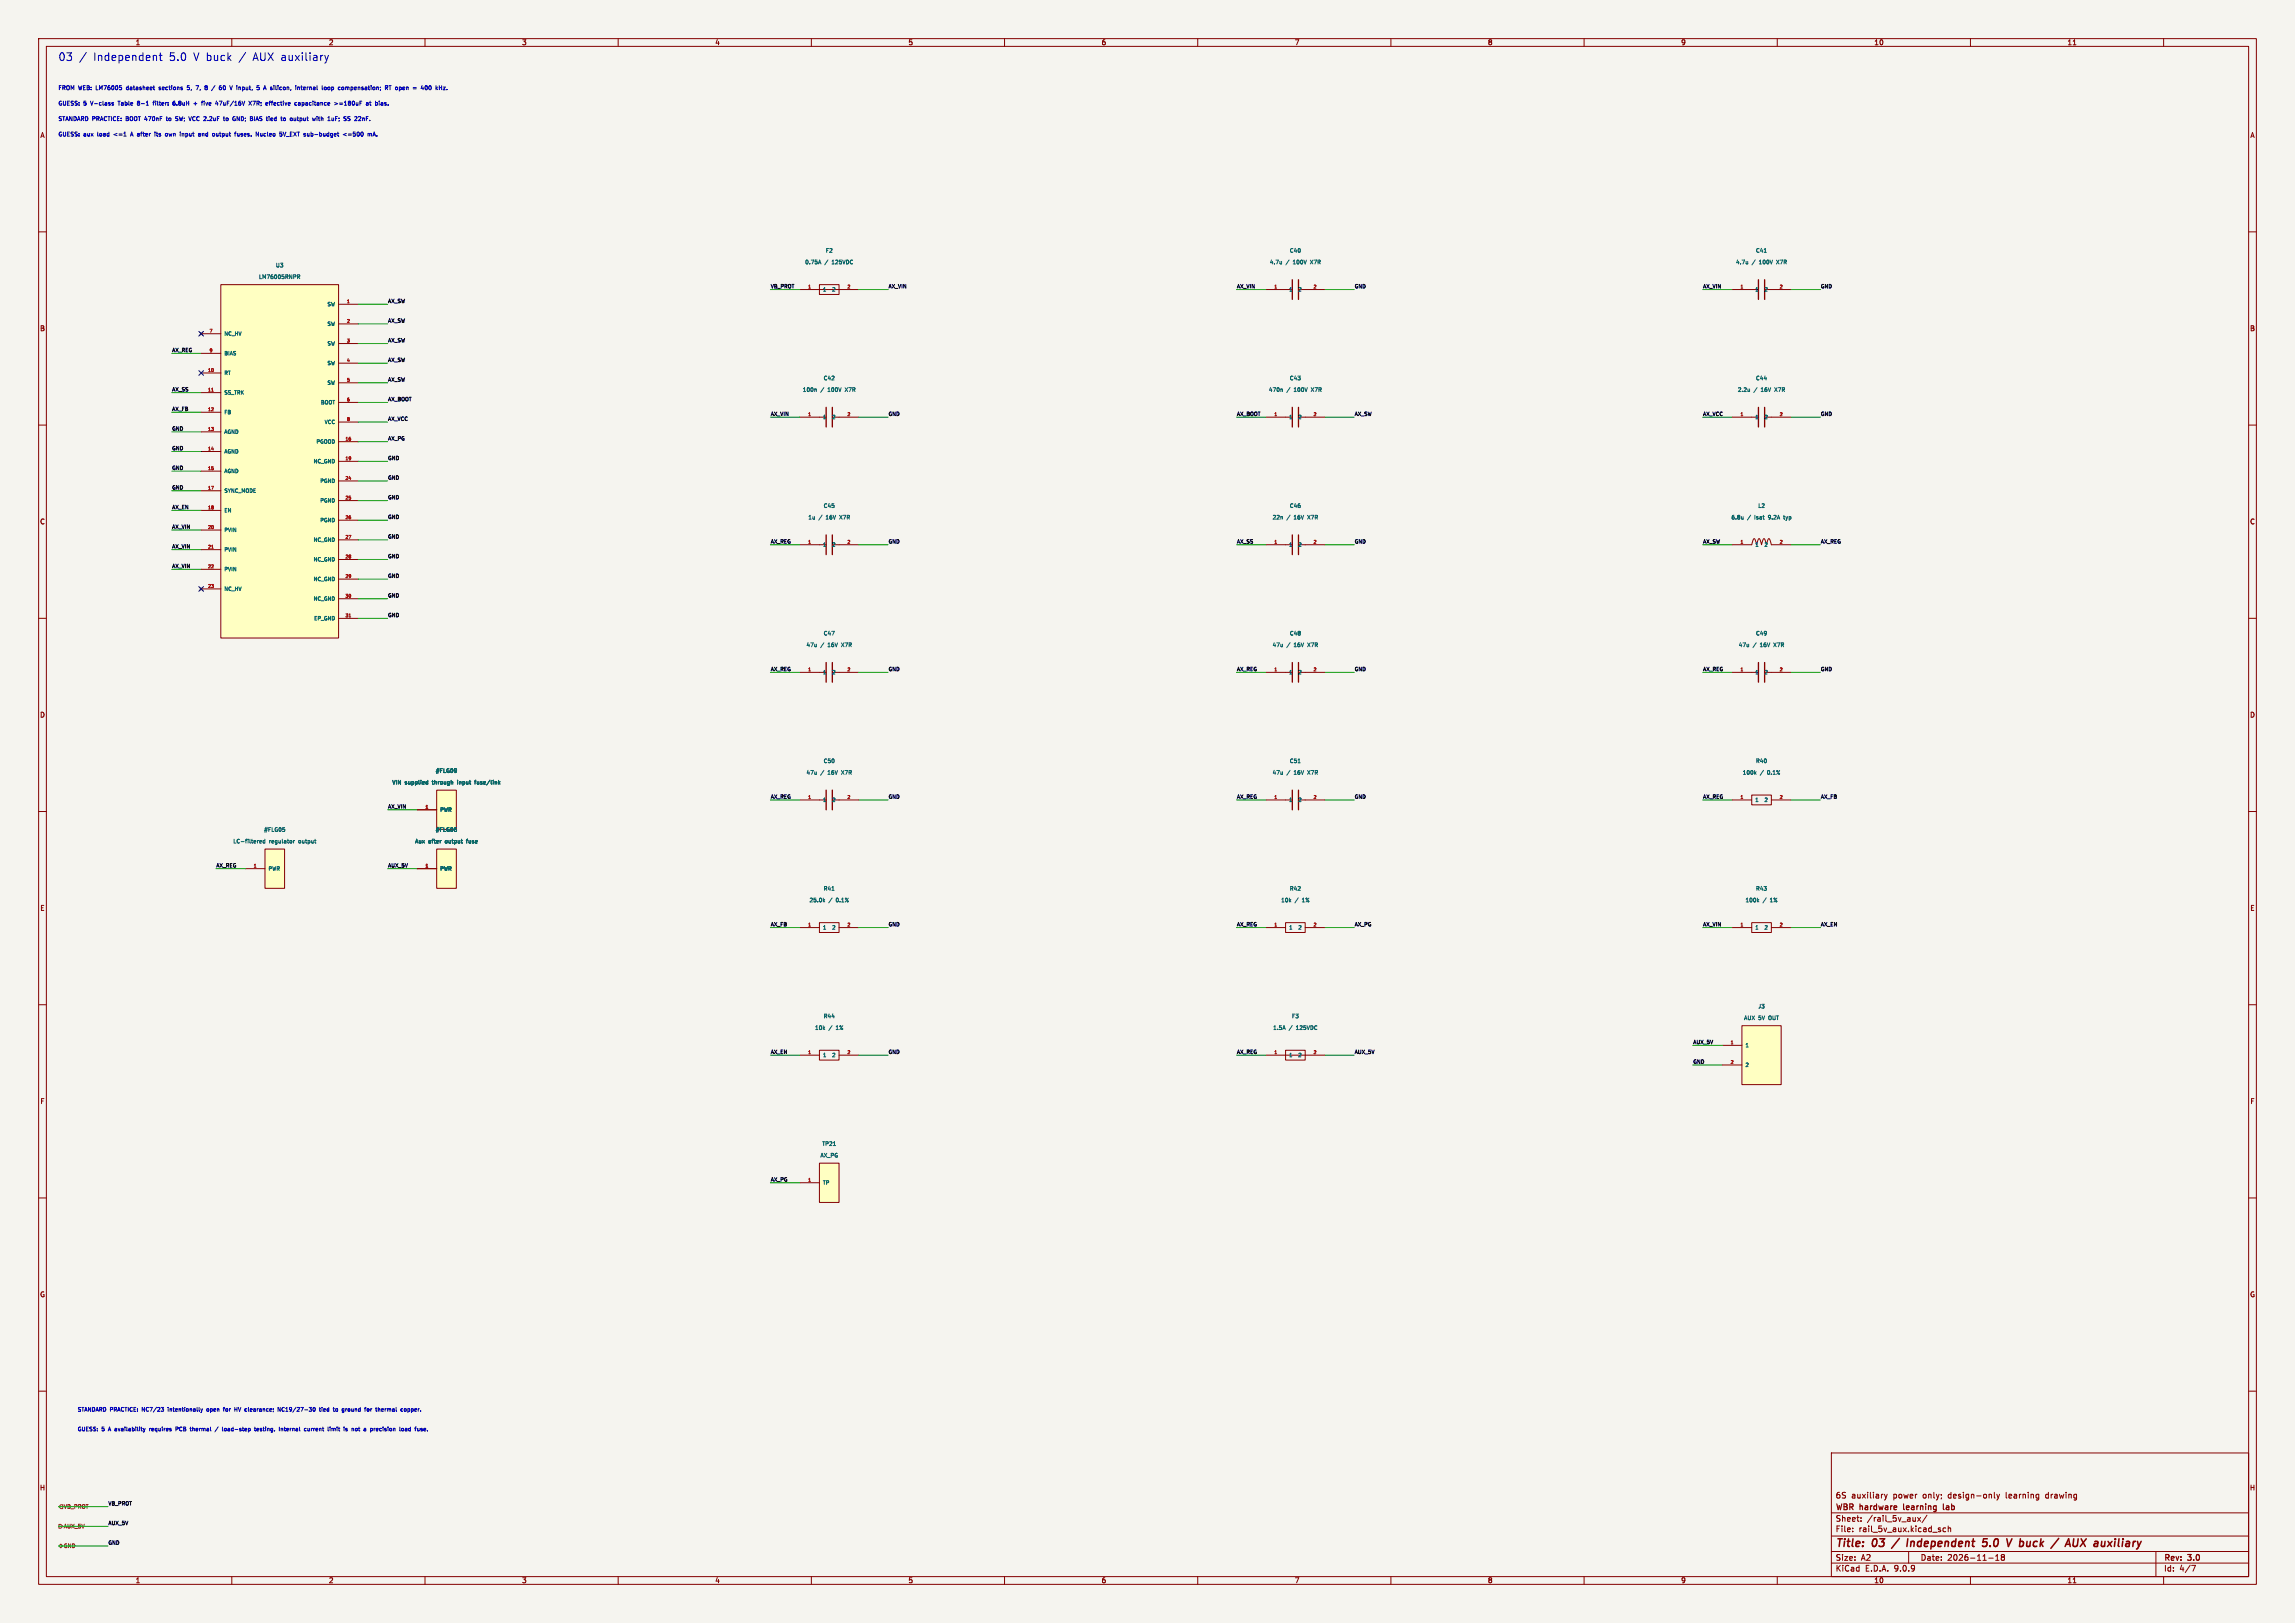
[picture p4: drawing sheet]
<svg xmlns="http://www.w3.org/2000/svg" width="594mm" height="420mm" viewBox="0 0 594 420" stroke-linecap="round" stroke-linejoin="round" font-family="sans-serif">
<defs><g id="words">
<g font-size="2.8" fill="#0000c2">
<text x="15" y="16">03</text>
<text x="24.1" y="16">Independent</text>
<text x="43.7" y="16">5.0</text>
<text x="50.1" y="16">V buck</text>
<text x="61.9" y="16">/</text>
<text x="65.6" y="16">AUX auxiliary</text>
</g>
<g font-size="2.8" fill="#840000">
<text x="475" y="400.9">Title:</text>
<text x="484.7" y="400.9">03</text>
<text x="495.2" y="400.9">Independent</text>
<text x="515.6" y="400.9">5.0</text>
<text x="522.7" y="400.9">V buck</text>
<text x="536" y="400.9">/</text>
<text x="540.5" y="400.9">AUX auxiliary</text>
</g>
<g font-size="2.1" fill="#840000">
<text x="475" y="388">6S</text>
<text x="479.2" y="388">auxiliary</text>
<text x="490" y="388">power</text>
<text x="497.8" y="388">only;</text>
<text x="504.5" y="388">design-only</text>
<text x="519.6" y="388">learning</text>
<text x="530" y="388">drawing</text>
<text x="475" y="394">Sheet:</text>
<text x="475" y="391.2">WBR</text>
<text x="481.5" y="391.2">hardware</text>
<text x="483.2" y="394">/rail_5v_aux/</text>
<text x="493.3" y="391.2">learning</text>
<text x="504.2" y="391.2">lab</text>
<text x="475" y="396.7">File:</text>
<text x="481.1" y="396.7">rail_5v_aux.kicad_sch</text>
<text x="475" y="406.9">KiCad</text>
<text x="475" y="404.1">Size:</text>
<text x="481.7" y="404.1">A2</text>
<text x="482.7" y="406.9">E.D.A.</text>
<text x="490.3" y="406.9">9.0.9</text>
<text x="497" y="404.1">Date:</text>
<text x="504" y="404.1">2026-11-18</text>
<text x="560" y="404.3">Rev:</text>
<text x="560" y="406.9">Id:</text>
<text x="564.1" y="406.9">4/7</text>
<text x="566.4" y="404.3">3.0</text>
</g>
<g font-size="1.8" fill="#840000">
<text x="35" y="11.9">1</text>
<text x="85" y="11.9">2</text>
<text x="135" y="11.9">3</text>
<text x="185" y="11.9">4</text>
<text x="235" y="11.9">5</text>
<text x="285" y="11.9">6</text>
<text x="335" y="11.9">7</text>
<text x="385" y="11.9">8</text>
<text x="435" y="11.9">9</text>
<text x="485" y="11.9">10</text>
<text x="535" y="11.9">11</text>
<text x="10.3" y="35.9">A</text>
<text x="582.3" y="35.9">A</text>
<text x="10.3" y="85.9">B</text>
<text x="582.3" y="85.9">B</text>
<text x="10.3" y="135.9">C</text>
<text x="582.3" y="135.9">C</text>
<text x="10.3" y="185.9">D</text>
<text x="582.3" y="185.9">D</text>
<text x="10.3" y="235.9">E</text>
<text x="582.3" y="235.9">E</text>
<text x="10.3" y="285.9">F</text>
<text x="582.3" y="285.9">F</text>
<text x="10.3" y="335.9">G</text>
<text x="582.3" y="335.9">G</text>
<text x="10.2" y="385.9">H</text>
<text x="582.2" y="385.9">H</text>
<text x="35" y="409.9">1</text>
<text x="85" y="409.9">2</text>
<text x="135" y="409.9">3</text>
<text x="185" y="409.9">4</text>
<text x="235" y="409.9">5</text>
<text x="285" y="409.9">6</text>
<text x="335" y="409.9">7</text>
<text x="385" y="409.9">8</text>
<text x="435" y="409.9">9</text>
<text x="485" y="409.9">10</text>
<text x="535" y="409.9">11</text>
</g>
<g font-size="1.5" fill="#0000c2">
<text x="15" y="23.5">FROM WEB: LM76005</text>
<text x="33.1" y="23.5">datasheet</text>
<text x="41.8" y="23.5">sections</text>
<text x="49.4" y="23.5">5,</text>
<text x="51.9" y="23.5">7,</text>
<text x="54.5" y="23.5">8</text>
<text x="56.5" y="23.5">/</text>
<text x="58.7" y="23.5">60</text>
<text x="61.7" y="23.5">V input,</text>
<text x="69.2" y="23.5">5</text>
<text x="71.2" y="23.5">A silicon,</text>
<text x="79.9" y="23.5">internal</text>
<text x="87" y="23.5">loop</text>
<text x="91.5" y="23.5">compensation;</text>
<text x="103.8" y="23.5">RT open</text>
<text x="111.5" y="23.5">=</text>
<text x="113.9" y="23.5">400</text>
<text x="15" y="27.5">GUESS:</text>
<text x="21.6" y="27.5">5</text>
<text x="23.7" y="27.5">V-class</text>
<text x="31" y="27.5">Table</text>
<text x="36.2" y="27.5">8-1</text>
<text x="40.6" y="27.5">filter:</text>
<text x="45.9" y="27.5">6.8uH</text>
<text x="51.5" y="27.5">+</text>
<text x="53.9" y="27.5">five</text>
<text x="57.7" y="27.5">47uF/16V</text>
<text x="66.6" y="27.5">X7R;</text>
<text x="71.2" y="27.5">effective</text>
<text x="79" y="27.5">capacitance</text>
<text x="89.5" y="27.5">&gt;=180uF</text>
<text x="98" y="27.5">at</text>
<text x="100.6" y="27.5">bias.</text>
<text x="15" y="35.5">GUESS:</text>
<text x="15" y="31.5">STANDARD PRACTICE:</text>
<text x="21.6" y="35.5">aux</text>
<text x="25.4" y="35.5">load</text>
<text x="29.9" y="35.5">&lt;=1</text>
<text x="32.8" y="31.5">BOOT 470nF</text>
<text x="34.5" y="35.5">A after</text>
<text x="41.2" y="35.5">its</text>
<text x="43.8" y="31.5">to</text>
<text x="44.2" y="35.5">own</text>
<text x="46.4" y="31.5">SW; VCC 2.2uF</text>
<text x="48.3" y="35.5">input</text>
<text x="53.3" y="35.5">and</text>
<text x="57.2" y="35.5">output</text>
<text x="59.6" y="31.5">to</text>
<text x="62.2" y="31.5">GND;</text>
<text x="63.2" y="35.5">fuses.</text>
<text x="66.9" y="31.5">BIAS</text>
<text x="68.9" y="35.5">Nucleo</text>
<text x="71.4" y="31.5">tied</text>
<text x="75.3" y="35.5">5V_EXT</text>
<text x="75.4" y="31.5">to</text>
<text x="78" y="31.5">output</text>
<text x="81.8" y="35.5">sub-budget</text>
<text x="84.1" y="31.5">with</text>
<text x="88.3" y="31.5">1uF;</text>
<text x="92.2" y="35.5">&lt;=500</text>
<text x="92.7" y="31.5">SS</text>
<text x="95.7" y="31.5">22nF.</text>
</g>
<g font-size="1.4" fill="#006464">
<text x="213.6" y="65.6">F2</text>
<text x="333.7" y="65.6">C40</text>
<text x="454.3" y="65.6">C41</text>
<text x="71.3" y="69.4">U3</text>
<text x="208.3" y="68.6">0.75A</text>
<text x="213.5" y="68.6">/</text>
<text x="215.5" y="68.6">125VDC</text>
<text x="328.5" y="68.6">4.7u</text>
<text x="332.8" y="68.6">/</text>
<text x="334.9" y="68.6">100V</text>
<text x="339.6" y="68.6">X7R</text>
<text x="449.2" y="68.6">4.7u</text>
<text x="453.5" y="68.6">/</text>
<text x="455.6" y="68.6">100V</text>
<text x="460.3" y="68.6">X7R</text>
<text x="66.9" y="72.4">LM76005RNPR</text>
<text x="207.6" y="101.6">100n</text>
<text x="212.4" y="101.6">/</text>
<text x="213" y="98.6">C42</text>
<text x="214.5" y="101.6">100V</text>
<text x="219.2" y="101.6">X7R</text>
<text x="328.3" y="101.6">470n</text>
<text x="333.1" y="101.6">/</text>
<text x="333.7" y="98.6">C43</text>
<text x="335.1" y="101.6">100V</text>
<text x="339.9" y="101.6">X7R</text>
<text x="449.7" y="101.6">2.2u</text>
<text x="454" y="101.6">/</text>
<text x="454.3" y="98.6">C44</text>
<text x="456" y="101.6">16V</text>
<text x="459.8" y="101.6">X7R</text>
<text x="213" y="131.6">C45</text>
<text x="333.7" y="131.6">C46</text>
<text x="454.9" y="131.6">L2</text>
<text x="209.1" y="134.6">1u</text>
<text x="211.9" y="134.6">/</text>
<text x="214" y="134.6">16V</text>
<text x="217.8" y="134.6">X7R</text>
<text x="329.2" y="134.6">22n</text>
<text x="333.1" y="134.6">/</text>
<text x="335.1" y="134.6">16V</text>
<text x="338.9" y="134.6">X7R</text>
<text x="448" y="134.6">6.8u</text>
<text x="452.3" y="134.6">/</text>
<text x="454.4" y="134.6">Isat</text>
<text x="458.1" y="134.6">9.2A</text>
<text x="462.4" y="134.6">typ</text>
<text x="208.6" y="167.6">47u</text>
<text x="212.4" y="167.6">/</text>
<text x="213" y="164.6">C47</text>
<text x="214.5" y="167.6">16V</text>
<text x="218.3" y="167.6">X7R</text>
<text x="329.2" y="167.6">47u</text>
<text x="333.1" y="167.6">/</text>
<text x="333.7" y="164.6">C48</text>
<text x="335.1" y="167.6">16V</text>
<text x="338.9" y="167.6">X7R</text>
<text x="449.9" y="167.6">47u</text>
<text x="453.7" y="167.6">/</text>
<text x="454.3" y="164.6">C49</text>
<text x="455.8" y="167.6">16V</text>
<text x="459.6" y="167.6">X7R</text>
<text x="213" y="197.7">C50</text>
<text x="333.7" y="197.7">C51</text>
<text x="454.3" y="197.7">R40</text>
<text x="101.4" y="203.2">VIN</text>
<text x="104.8" y="203.2">supplied</text>
<text x="112.1" y="203.2">through</text>
<text x="112.7" y="200.2">#FLG09</text>
<text x="118.8" y="203.2">input</text>
<text x="123.6" y="203.2">fuse/link</text>
<text x="208.6" y="200.7">47u</text>
<text x="212.4" y="200.7">/</text>
<text x="214.5" y="200.7">16V</text>
<text x="218.3" y="200.7">X7R</text>
<text x="329.2" y="200.7">47u</text>
<text x="333.1" y="200.7">/</text>
<text x="335.1" y="200.7">16V</text>
<text x="338.9" y="200.7">X7R</text>
<text x="450.9" y="200.7">100k</text>
<text x="455.6" y="200.7">/</text>
<text x="457.7" y="200.7">0.1%</text>
<text x="68.2" y="215.4">#FLG05</text>
<text x="112.7" y="215.4">#FLG06</text>
<text x="60.2" y="218.4">LC-filtered</text>
<text x="69.7" y="218.4">regulator</text>
<text x="77.5" y="218.4">output</text>
<text x="107.3" y="218.4">Aux</text>
<text x="110.9" y="218.4">after</text>
<text x="115.4" y="218.4">output</text>
<text x="121.2" y="218.4">fuse</text>
<text x="209.4" y="233.7">25.0k</text>
<text x="213" y="230.7">R41</text>
<text x="214.5" y="233.7">/</text>
<text x="216.6" y="233.7">0.1%</text>
<text x="331.5" y="233.7">10k</text>
<text x="333.7" y="230.7">R42</text>
<text x="335.2" y="233.7">/</text>
<text x="337.3" y="233.7">1%</text>
<text x="451.6" y="233.7">100k</text>
<text x="454.3" y="230.7">R43</text>
<text x="456.3" y="233.7">/</text>
<text x="458.4" y="233.7">1%</text>
<text x="213" y="263.7">R44</text>
<text x="334.2" y="263.7">F3</text>
<text x="454.9" y="261.2">J3</text>
<text x="210.8" y="266.7">10k</text>
<text x="214.5" y="266.7">/</text>
<text x="216.6" y="266.7">1%</text>
<text x="329.4" y="266.7">1.5A</text>
<text x="333.6" y="266.7">/</text>
<text x="335.7" y="266.7">125VDC</text>
<text x="451.3" y="264.2">AUX</text>
<text x="455.2" y="264.2">5V</text>
<text x="458" y="264.2">OUT</text>
<text x="212.2" y="299.7">AX_PG</text>
<text x="212.7" y="296.7">TP21</text>
</g>
<g font-size="1.4" fill="#0000c2">
<text x="20" y="365.5">STANDARD PRACTICE:</text>
<text x="37" y="365.5">NC7/23</text>
<text x="44" y="365.5">intentionally</text>
<text x="54.3" y="365.5">open</text>
<text x="58.9" y="365.5">for</text>
<text x="62" y="365.5">HV</text>
<text x="64.9" y="365.5">clearance;</text>
<text x="73.7" y="365.5">NC19/27-30</text>
<text x="84.7" y="365.5">tied</text>
<text x="88.6" y="365.5">to</text>
<text x="91.1" y="365.5">ground</text>
<text x="97.2" y="365.5">for</text>
<text x="100.3" y="365.5">thermal</text>
<text x="107.1" y="365.5">copper.</text>
<text x="20" y="370.6">GUESS:</text>
<text x="26.4" y="370.6">5</text>
<text x="28.3" y="370.6">A availability</text>
<text x="39.4" y="370.6">requires</text>
<text x="46.5" y="370.6">PCB</text>
<text x="50.5" y="370.6">thermal</text>
<text x="57.2" y="370.6">/</text>
<text x="59.3" y="370.6">load-step</text>
<text x="67.9" y="370.6">testing.</text>
<text x="74.5" y="370.6">Internal</text>
<text x="81.3" y="370.6">current</text>
<text x="87.7" y="370.6">limit</text>
<text x="92.1" y="370.6">is</text>
<text x="94.4" y="370.6">not</text>
<text x="97.8" y="370.6">a</text>
<text x="99.7" y="370.6">precision</text>
<text x="107.5" y="370.6">load</text>
</g>
<g font-size="1.4" fill="#725600">
<text x="16.4" y="395.7">AUX_5V</text>
<text x="16.4" y="390.6">VB_PROT</text>
<text x="16.4" y="400.8">GND</text>
</g>
<g font-size="1.3" fill="#0f0f0f">
<text x="199.4" y="74.7">VB_PROT</text>
<text x="229.9" y="74.7">AX_VIN</text>
<text x="320" y="74.7">AX_VIN</text>
<text x="350.5" y="74.7">GND</text>
<text x="440.7" y="74.7">AX_VIN</text>
<text x="471.2" y="74.7">GND</text>
<text x="100.3" y="78.5">AX_SW</text>
<text x="100.3" y="83.6">AX_SW</text>
<text x="100.3" y="88.6">AX_SW</text>
<text x="44.4" y="91.2">AX_REG</text>
<text x="100.3" y="93.7">AX_SW</text>
<text x="44.4" y="101.3">AX_SS</text>
<text x="100.3" y="98.8">AX_SW</text>
<text x="44.4" y="106.4">AX_FB</text>
<text x="100.3" y="103.9">AX_BOOT</text>
<text x="199.4" y="107.7">AX_VIN</text>
<text x="229.9" y="107.7">GND</text>
<text x="320" y="107.7">AX_BOOT</text>
<text x="350.5" y="107.7">AX_SW</text>
<text x="440.7" y="107.7">AX_VCC</text>
<text x="471.2" y="107.7">GND</text>
<text x="44.4" y="111.5">GND</text>
<text x="100.3" y="109">AX_VCC</text>
<text x="44.4" y="116.6">GND</text>
<text x="100.3" y="114">AX_PG</text>
<text x="100.3" y="119.1">GND</text>
<text x="44.4" y="121.7">GND</text>
<text x="100.3" y="124.2">GND</text>
<text x="44.4" y="126.7">GND</text>
<text x="44.4" y="131.8">AX_EN</text>
<text x="100.3" y="129.3">GND</text>
<text x="44.4" y="136.9">AX_VIN</text>
<text x="100.3" y="134.4">GND</text>
<text x="44.4" y="142">AX_VIN</text>
<text x="100.3" y="139.4">GND</text>
<text x="199.4" y="140.7">AX_REG</text>
<text x="229.9" y="140.7">GND</text>
<text x="320" y="140.7">AX_SS</text>
<text x="350.5" y="140.7">GND</text>
<text x="440.7" y="140.7">AX_SW</text>
<text x="471.2" y="140.7">AX_REG</text>
<text x="44.4" y="147.1">AX_VIN</text>
<text x="100.3" y="144.5">GND</text>
<text x="100.3" y="149.6">GND</text>
<text x="100.3" y="154.7">GND</text>
<text x="100.3" y="159.8">GND</text>
<text x="199.4" y="173.7">AX_REG</text>
<text x="229.9" y="173.7">GND</text>
<text x="320" y="173.7">AX_REG</text>
<text x="350.5" y="173.7">GND</text>
<text x="440.7" y="173.7">AX_REG</text>
<text x="471.2" y="173.7">GND</text>
<text x="100.3" y="209.3">AX_VIN</text>
<text x="199.4" y="206.7">AX_REG</text>
<text x="229.9" y="206.7">GND</text>
<text x="320" y="206.7">AX_REG</text>
<text x="350.5" y="206.7">GND</text>
<text x="440.7" y="206.7">AX_REG</text>
<text x="471.2" y="206.7">AX_FB</text>
<text x="55.9" y="224.5">AX_REG</text>
<text x="100.3" y="224.5">AUX_5V</text>
<text x="199.4" y="239.8">AX_FB</text>
<text x="229.9" y="239.8">GND</text>
<text x="320" y="239.8">AX_REG</text>
<text x="350.5" y="239.8">AX_PG</text>
<text x="440.7" y="239.8">AX_VIN</text>
<text x="471.2" y="239.8">AX_EN</text>
<text x="199.4" y="272.8">AX_EN</text>
<text x="229.9" y="272.8">GND</text>
<text x="320" y="272.8">AX_REG</text>
<text x="350.5" y="272.8">AUX_5V</text>
<text x="438.1" y="275.3">GND</text>
<text x="438.1" y="270.2">AUX_5V</text>
<text x="199.4" y="305.8">AX_PG</text>
<text x="27.9" y="389.6">VB_PROT</text>
<text x="27.9" y="394.7">AUX_5V</text>
<text x="27.9" y="399.8">GND</text>
</g>
<g font-size="1.3" fill="#006464">
<text x="212.9" y="75.6">1</text>
<text x="215.2" y="75.6">2</text>
<text x="333.5" y="75.6">1</text>
<text x="335.8" y="75.6">2</text>
<text x="454.2" y="75.6">1</text>
<text x="456.5" y="75.6">2</text>
<text x="84.6" y="79.4">SW</text>
<text x="57.9" y="87.1">NC_HV</text>
<text x="84.6" y="84.5">SW</text>
<text x="84.6" y="89.6">SW</text>
<text x="57.9" y="92.1">BIAS</text>
<text x="84.6" y="94.7">SW</text>
<text x="57.9" y="97.2">RT</text>
<text x="84.6" y="99.8">SW</text>
<text x="57.9" y="102.3">SS_TRK</text>
<text x="57.9" y="107.4">FB</text>
<text x="82.9" y="104.8">BOOT</text>
<text x="57.9" y="112.5">AGND</text>
<text x="83.8" y="109.9">VCC</text>
<text x="212.9" y="108.7">1</text>
<text x="215.2" y="108.7">2</text>
<text x="333.5" y="108.7">1</text>
<text x="335.8" y="108.7">2</text>
<text x="454.2" y="108.7">1</text>
<text x="456.5" y="108.7">2</text>
<text x="57.9" y="117.5">AGND</text>
<text x="81.7" y="115">PGOOD</text>
<text x="57.9" y="122.6">AGND</text>
<text x="81" y="120.1">NC_GND</text>
<text x="82.7" y="125.2">PGND</text>
<text x="57.9" y="127.7">SYNC_MODE</text>
<text x="82.7" y="130.2">PGND</text>
<text x="57.9" y="132.8">EN</text>
<text x="57.9" y="137.9">PVIN</text>
<text x="82.7" y="135.3">PGND</text>
<text x="57.9" y="142.9">PVIN</text>
<text x="81" y="140.4">NC_GND</text>
<text x="212.9" y="141.7">1</text>
<text x="215.2" y="141.7">2</text>
<text x="333.5" y="141.7">1</text>
<text x="335.8" y="141.7">2</text>
<text x="454.2" y="141.7">1</text>
<text x="456.5" y="141.7">2</text>
<text x="57.9" y="148">PVIN</text>
<text x="81" y="145.5">NC_GND</text>
<text x="57.9" y="153.1">NC_HV</text>
<text x="81" y="150.6">NC_GND</text>
<text x="81" y="155.6">NC_GND</text>
<text x="81.1" y="160.7">EP_GND</text>
<text x="212.9" y="174.7">1</text>
<text x="215.2" y="174.7">2</text>
<text x="333.5" y="174.7">1</text>
<text x="335.8" y="174.7">2</text>
<text x="454.2" y="174.7">1</text>
<text x="456.5" y="174.7">2</text>
<text x="212.9" y="207.7">1</text>
<text x="215.2" y="207.7">2</text>
<text x="333.5" y="207.7">1</text>
<text x="335.8" y="207.7">2</text>
<text x="454.2" y="207.7">1</text>
<text x="456.5" y="207.7">2</text>
<text x="113.8" y="210.3">PWR</text>
<text x="69.4" y="225.5">PWR</text>
<text x="113.8" y="225.5">PWR</text>
<text x="212.9" y="240.7">1</text>
<text x="215.2" y="240.7">2</text>
<text x="333.5" y="240.7">1</text>
<text x="335.8" y="240.7">2</text>
<text x="454.2" y="240.7">1</text>
<text x="456.5" y="240.7">2</text>
<text x="212.9" y="273.8">1</text>
<text x="215.2" y="273.8">2</text>
<text x="333.5" y="273.8">1</text>
<text x="335.8" y="273.8">2</text>
<text x="451.6" y="271.2">1</text>
<text x="451.6" y="276.3">2</text>
<text x="212.9" y="306.8">TP</text>
</g>
<g font-size="1.1" fill="#a90000">
<text x="209" y="74.7">1</text>
<text x="219.2" y="74.7">2</text>
<text x="329.7" y="74.7">1</text>
<text x="339.8" y="74.7">2</text>
<text x="450.3" y="74.7">1</text>
<text x="460.5" y="74.7">2</text>
<text x="89.6" y="78.5">1</text>
<text x="89.6" y="83.6">2</text>
<text x="54.1" y="86.1">7</text>
<text x="89.6" y="88.6">3</text>
<text x="54.1" y="91.2">9</text>
<text x="89.6" y="93.7">4</text>
<text x="53.7" y="96.3">10</text>
<text x="53.7" y="101.3">11</text>
<text x="89.6" y="98.8">5</text>
<text x="53.7" y="106.4">12</text>
<text x="89.6" y="103.9">6</text>
<text x="209" y="107.7">1</text>
<text x="219.2" y="107.7">2</text>
<text x="329.7" y="107.7">1</text>
<text x="339.8" y="107.7">2</text>
<text x="450.3" y="107.7">1</text>
<text x="460.5" y="107.7">2</text>
<text x="53.7" y="111.5">13</text>
<text x="89.6" y="109">8</text>
<text x="53.7" y="116.6">14</text>
<text x="89.3" y="114">16</text>
<text x="89.3" y="119.1">19</text>
<text x="53.7" y="121.7">15</text>
<text x="89.3" y="124.2">24</text>
<text x="53.7" y="126.7">17</text>
<text x="53.7" y="131.8">18</text>
<text x="89.3" y="129.3">25</text>
<text x="53.7" y="136.9">20</text>
<text x="89.3" y="134.4">26</text>
<text x="53.7" y="142">21</text>
<text x="89.3" y="139.4">27</text>
<text x="209" y="140.7">1</text>
<text x="219.2" y="140.7">2</text>
<text x="329.7" y="140.7">1</text>
<text x="339.8" y="140.7">2</text>
<text x="450.3" y="140.7">1</text>
<text x="460.5" y="140.7">2</text>
<text x="53.7" y="147.1">22</text>
<text x="89.3" y="144.5">28</text>
<text x="89.3" y="149.6">29</text>
<text x="53.7" y="152.1">23</text>
<text x="89.3" y="154.7">30</text>
<text x="89.3" y="159.8">31</text>
<text x="209" y="173.7">1</text>
<text x="219.2" y="173.7">2</text>
<text x="329.7" y="173.7">1</text>
<text x="339.8" y="173.7">2</text>
<text x="450.3" y="173.7">1</text>
<text x="460.5" y="173.7">2</text>
<text x="110" y="209.3">1</text>
<text x="209" y="206.8">1</text>
<text x="219.2" y="206.8">2</text>
<text x="329.7" y="206.8">1</text>
<text x="339.8" y="206.8">2</text>
<text x="450.3" y="206.8">1</text>
<text x="460.5" y="206.8">2</text>
<text x="65.5" y="224.5">1</text>
<text x="110" y="224.5">1</text>
<text x="209" y="239.8">1</text>
<text x="219.2" y="239.8">2</text>
<text x="329.7" y="239.8">1</text>
<text x="339.8" y="239.8">2</text>
<text x="450.3" y="239.8">1</text>
<text x="460.5" y="239.8">2</text>
<text x="209" y="272.8">1</text>
<text x="219.2" y="272.8">2</text>
<text x="329.7" y="272.8">1</text>
<text x="339.8" y="272.8">2</text>
<text x="447.8" y="270.3">1</text>
<text x="447.8" y="275.3">2</text>
<text x="209" y="305.8">1</text>
</g>
</g></defs>
<path d="M0 0h594v420h-594z" fill="#f5f4ef" stroke="#f5f4ef" stroke-width=".26"/>
<g fill="none" stroke="#840000" stroke-width=".26">
<path d="M10 10h574v400h-574zM12 12h570v396h-570zM60 10v2M110 10v2M160 10v2M210 10v2M260 10v2M310 10v2M360 10v2M410 10v2M460 10v2M510 10v2"/>
<path d="M536.6 11.6h.7M560 10v2M10 60h2M582 60h2M10 110h2M207 108h6.8M215.4 108h6.8M582 110h2M207 141h6.8M215.4 141h6.8M448.3 141h5.1l.2-1a.42 .42 0 0 1 .1-.4 .42 .42 0 0 1 .5-.2l.5 1.6 .2-1a.42 .42 0 0 1 .1-.4 .42 .42 0 0 1 .4-.2l.5 1.6 .3-1a.42 .42 0 0 1 0-.4 .42 .42 0 0 1 .5-.2l.5 1.6 .3-1a.42 .42 0 0 1 0-.4 .42 .42 0 0 1 .5-.2l.5 1.6h5M10 160h2"/>
<path d="M582 160h2M10 210h2M582 210h2M10 260h2M582 260h2M10 310h2M582 310h2M10 360h2M474 376h108v32h-108zM582 360h2M474 397.5h108M474 391.5h108"/>
<path d="M479.5 396.2v.2M479.5 395.4v.2M481.7 393.5v.2M481.7 392.7v.2M487.7 386.7l.4 1M488.1 387.7l-.4 .5M488.5 386.7l-.4 1M496.3 392.7l.8 1M497.1 392.7l-.8 1M498.7 392.1l-1.2 1.9M502.1 395.9l.2 .2-.2 .3M502.1 395.4h.1"/>
<path d="M503.6 395.4h-.4l-.3 .3 .1 .6h.6M504.2 395.5l.6-.1 .1 1M504.2 394.9v1.5M516.2 386.2v1.3l.2 .2M516.8 386.7l.4 1M517.2 387.7l-.4 .5M517.5 386.7l-.3 1M527.5 386.7h.2M527.7 386.7l-.1 1.3M527.7 387.6l-.2 .1M60 408v2M110 408v2"/>
<path d="M160 408v2M210 408v2M260 408v2M310 408v2M360 408v2M410 408v2M460 408v2M474 404.5h108M474 401.5h108M494 401.5v3M510 408v2M514.7 403.2h1.2"/>
<path d="M516.5 403.8h.9M516.5 402.7l.5-.4v1.5M518.2 402.9l-.2 .3 .2 .6 .6-.3-.3-.6M518.2 402.9l-.2-.3 .2-.3 .6 .3-.3 .3M518.2 402.9h.3M536.6 409.6h.7M558 401.5v6.5M560 408v2M567.2 405.1h1l-.6 1.5"/>
</g>
<path d="M491.6 398.1l-2 2.6M493.8 398.2l-.3 2M514.4 398.2h-1l-.2 .9 .3-.1 .7 .1 .1 .2-.2 .7-.3 .2-.7-.2M520.7 398.2l-.9 2M534.8 399.6h.9M535.4 398.2l-.9 2M538.6 398.2l1.1 2M540 398.2l-1.6 2" fill="none" stroke="#840000" stroke-width=".4"/>
<path d="M492.7 389.2l.1 1.4M503 389.2v1.3l.2 .2" fill="none" stroke="#840000" stroke-width=".3"/>
<path d="M213.8 105.4v5.1M215.4 105.4v5.1M213.8 138.4v5.1M215.4 138.4v5.1" fill="none" stroke="#840000" stroke-width=".35"/>
<path d="M211 100.7l.3 .1v.5M218.7 100.3l.7 1M219.4 100.3l-.7 1M217.3 133.3l.7 1M218 133.3l-.7 1M451.2 133.7v.6M451.2 134.2l-.2 .1M457.7 133.4v.5M461.6 133.7h.4M461.7 133.3v.9l.3 .1" fill="none" stroke="#006464" stroke-width=".26"/>
<path d="M113 204.5h5.1v10.1h-5.1z" fill="#ffffc2"/>
<path d="M327.7 74.9h6.8M336.1 74.9h6.8M448.3 108h6.8M456.7 108h6.8M327.7 141h6.8M336.1 141h6.8M107.9 209.6h5.1M113 204.5h5.1v10.1h-5.1z" fill="none" stroke="#840000" stroke-width=".26"/>
<g fill="none" stroke="#006464" stroke-width=".26">
<path d="M331.7 67.6v.7M331.7 68.2l-.1 .1M339.1 67.3l.7 1M339.8 67.3l-.7 1M452.8 100.7v.6M452.8 101.2l-.1 .1M459.3 100.3l.7 1M460 100.3l-.7 1M338.4 133.3l.7 1M339.1 133.3l-.7 1M118.1 199l-.1 .8M118.2 199.4l-.1 .1"/>
<path d="M110.3 202.9h.4M110.3 202.3h.4M110.7 201.9v1M118.4 201.9v.1M118.4 202.3v.6M122.8 202.3h.4M123.2 201.9l-.2 .2v.8M129.1 202.5l.3 .4M129.4 202.3l-.4 .3"/>
</g>
<path d="M334.5 72.4v5.1M336.1 72.4v5.1M455.1 105.4v5.1M456.7 105.4v5.1M334.5 138.4v5.1M336.1 138.4v5.1" fill="none" stroke="#840000" stroke-width=".35"/>
<path d="M68.6 219.7h5.1v10.2h-5.1z" fill="#ffffc2"/>
<path d="M327.7 108h6.8M336.1 108h6.8M68.6 219.7h5.1v10.2h-5.1zM63.5 224.8h5.1" fill="none" stroke="#840000" stroke-width=".26"/>
<path d="M331.7 100.7l.2 .1v.5M339.4 100.3l.6 1M340 100.3l-.6 1M67.2 217.8l.5-.1-.1-.2-.4 .1 .1 .5h.3M68.5 217.5l-.4 .2 .1 .4h.3M68.5 217.2v1M73.2 214.2h.5M73.6 214.6v.5M76 217.5v.7M76.3 217.5l-.3 .2" fill="none" stroke="#006464" stroke-width=".26"/>
<path d="M334.5 105.4v5.1M336.1 105.4v5.1" fill="none" stroke="#840000" stroke-width=".35"/>
<path d="M113 219.7h5.1v10.2h-5.1z" fill="#ffffc2"/>
<path d="M448.3 74.9h6.8M456.7 74.9h6.8M113 219.7h5.1v10.2h-5.1zM107.9 224.8h5.1" fill="none" stroke="#840000" stroke-width=".26"/>
<path d="M452.4 67.6v.7M452.4 68.2l-.2 .1M456.6 65.3h.6M459.8 67.3l.7 1M460.5 67.3l-.7 1M114.1 217.5h.1M118.1 214.6v.5M120.7 217.5h.3" fill="none" stroke="#006464" stroke-width=".26"/>
<path d="M455.1 72.4v5.1M456.7 72.4v5.1" fill="none" stroke="#840000" stroke-width=".35"/>
<path d="M57.1 73.7h30.5v91.4h-30.5z" fill="#ffffc2"/>
<g fill="none" stroke="#840000" stroke-width=".26">
<path d="M57.1 73.7h30.5v91.4h-30.5zM87.6 78.7h5.1M207 74.9h15.2M212.1 73.7h5.1v2.5h-5.1zM51.7 86l.8 .7M52.1 86.4h5M52.1 91.4h5M52.1 96.5h5M52.5 86l-.8 .7M87.6 83.8h5.1M87.6 88.9h5.1M87.6 94h5.1"/>
<path d="M87.6 99.1h5.1M52.1 101.6h5M52.1 106.7h5M52.1 111.8h5M52.1 116.8h5M87.6 104.1h5.1M87.6 109.2h5.1M87.6 114.3h5.1M87.6 119.4h5.1M52.1 121.9h5M52.1 127h5M52.1 132.1h5"/>
<path d="M52.1 137.2h5M87.6 124.5h5.1M87.6 129.5h5.1M87.6 134.6h5.1M87.6 139.7h5.1M51.7 152l.8 .8M52.1 142.2h5M52.1 147.3h5M52.1 152.4h5M52.5 152l-.8 .8M87.6 144.8h5.1M87.6 149.9h5.1"/>
<path d="M87.6 154.9h5.1M87.6 160h5.1M207 174h6.8M215.4 174h6.8M327.7 174h6.8M336.1 174h6.8"/>
</g>
<path d="M54.8 101.2h.4M54.8 141.9h.4M90.3 159.7h.5" fill="none" stroke="#a90000" stroke-width=".26"/>
<path d="M77 71.1l.6 .2-.1 .3h-.5M77.2 71.6l.4 .5M211.9 68h.5M212.2 67.3l.3 1M217.8 166.4l.6 1M218.4 166.4l-.6 1M338.4 166.4l.7 1M339.1 166.4l-.7 1" fill="none" stroke="#006464" stroke-width=".26"/>
<path d="M213.8 171.5v5M215.4 171.5v5M334.5 171.5v5M336.1 171.5v5" fill="none" stroke="#840000" stroke-width=".35"/>
<path d="M450.8 265.4h10.2v15.3h-10.2z" fill="#ffffc2"/>
<g fill="none" stroke="#840000" stroke-width=".26">
<path d="M207 207h6.8M215.4 207h6.8M327.7 207h6.8M336.1 207h6.8M212.1 238.8h5.1v2.5h-5.1zM332.7 238.8h5.1v2.5h-5.1zM207 240h5.1M217.2 240h5M327.7 240h5M337.8 240h5.1M207 273.1h5.1M212.1 271.8h5.1v2.5h-5.1z"/>
<path d="M217.2 273.1h5M445.8 270.5h5M445.8 275.6h5M450.8 265.4h10.2v15.3h-10.2z"/>
</g>
<path d="M213.8 204.5v5.1M215.4 204.5v5.1M334.5 204.5v5.1M336.1 204.5v5.1" fill="none" stroke="#840000" stroke-width=".35"/>
<path d="M217.8 199.4l.6 1M218.4 199.4l-.6 1M336 197.4h.5M338.4 199.4l.7 1M339.1 199.4l-.7 1M213.2 233l.3 .4M213.5 232.7l-.4 .4M215.3 230.4h.6" fill="none" stroke="#006464" stroke-width=".26"/>
<path d="M212.1 301h5.1v10.2h-5.1z" fill="#ffffc2"/>
<g fill="none" stroke="#840000" stroke-width=".26">
<path d="M448.3 174h6.8M456.7 174h6.8M107.9 209.6h5.1M448.3 207h5.1M453.4 205.7h5.1v2.6h-5.1zM458.5 207h5M107.9 224.8h5.1M453.4 238.8h5.1v2.5h-5.1zM448.3 240h5.1M458.5 240h5M327.7 273.1h15.2M332.7 271.8h5.1v2.5h-5.1z"/>
<path d="M207 306.1h5.1M212.1 301h5.1v10.2h-5.1z"/>
</g>
<g fill="none" stroke="#006464" stroke-width=".26">
<path d="M459.1 166.4l.6 1M459.7 166.4l-.6 1M118.1 199l-.1 .8M118.2 199.4l-.1 .1M454.5 199.7l-.4 .4M110.3 202.9h.4M110.3 202.3h.4M110.7 201.9v1M114.1 217.5h.1M118.1 214.6v.5M118.4 201.9v.1M118.4 202.3v.6"/>
<path d="M120.7 217.5h.3M122.8 202.3h.4M123.2 201.9l-.2 .2v.8M129.1 202.5l.3 .4M129.4 202.3l-.4 .3M454.2 200l.3 .4M455 233l.2 .4M455.2 232.7l-.3 .4M215.7 296.4h.6"/>
</g>
<path d="M455.1 171.5v5M456.7 171.5v5" fill="none" stroke="#840000" stroke-width=".35"/>
<path d="M15.2 394.5h.5l.5 .5-.5 .5h-.5zM15.7 389.4h.5v1h-.5l-.5-.5zM15.2 400.1l.5-.5 .5 .5-.5 .5z" fill="none" stroke="#725600" stroke-width=".26"/>
<g fill="none" stroke="#009600" stroke-width=".26">
<path d="M92.7 78.7h7.6M199.4 74.9h7.6M222.2 74.9h7.7M320 74.9h7.7M342.9 74.9h7.6M440.7 74.9h7.6M463.5 74.9h7.7M44.4 91.4h7.7M92.7 99.1h7.6M92.7 83.8h7.6M92.7 88.9h7.6M92.7 94h7.6"/>
<path d="M44.4 101.6h7.7M44.4 106.7h7.7M44.4 111.8h7.7M44.4 116.8h7.7M92.7 104.1h7.6M92.7 114.3h7.6M92.7 119.4h7.6M92.7 109.2h7.6M199.4 108h7.6M222.2 108h7.7M320 108h7.7M342.9 108h7.6"/>
<path d="M440.7 108h7.6M463.5 108h7.7M44.4 121.9h7.7M44.4 127h7.7M44.4 132.1h7.7M44.4 137.2h7.7M92.7 124.5h7.6M92.7 129.5h7.6M92.7 134.6h7.6M92.7 139.7h7.6M44.4 142.2h7.7M44.4 147.3h7.7"/>
<path d="M92.7 144.8h7.6M92.7 149.9h7.6M92.7 154.9h7.6M199.4 141h7.6M222.2 141h7.7M320 141h7.7M342.9 141h7.6M440.7 141h7.6M463.5 141h7.7M92.7 160h7.6M199.4 174h7.6M222.2 174h7.7"/>
<path d="M320 174h7.7M342.9 174h7.6M440.7 174h7.6M463.5 174h7.7M100.3 209.6h7.6M199.4 207h7.6M222.2 207h7.7M320 207h7.7M342.9 207h7.6M440.7 207h7.6M463.5 207h7.7M55.9 224.8h7.6"/>
<path d="M100.3 224.8h7.6M199.4 240h7.6M222.2 240h7.7M320 240h7.7M342.9 240h7.6M440.7 240h7.6M463.5 240h7.7M199.4 273.1h7.6M222.2 273.1h7.7M320 273.1h7.7M342.9 273.1h7.6M438.1 270.5h7.7"/>
<path d="M438.1 275.6h7.7M199.4 306.1h7.6M15.2 389.9h12.7M15.2 395h12.7M15.2 400.1h12.7"/>
</g>
<path d="M51.5 85.8l1.2 1.2M51.5 95.9l1.2 1.2M52.7 85.8l-1.2 1.2M52.7 95.9l-1.2 1.2M51.5 151.8l1.2 1.2M52.7 151.8l-1.2 1.2" fill="none" stroke="#000084" stroke-width=".26"/>
<g fill="none" stroke="#0000c2" stroke-width=".26">
<path d="M22.3 13.6l-1.7 2.5M40.4 14.4l.1 1.3M41.2 14.3h.8M41.5 13.7v1.7l.5 .3M84.1 14.3l.4 1.4M84.5 15.7l-.4 .6M85 14.3l-.5 1.4M29.4 26.6l-.3-.1-.1 .2 .4 .3M29.4 27.1l-.4 .1M29.4 27v.1M30.5 26.2h.6M32.1 35.2h.6"/>
<path d="M33.9 34.9h.5M34.1 34.2l-.3 1M35.6 26.4l.2 .2M35.6 26.4h.1M35.8 26.6l-.2 .4 .4 .2M35.8 26.6h.2M36 26.2l-.4 .2M39.6 26.5h.4M39.7 22.5h.4M40 26.2l-.3 .1v.9M40 23.2h.1M40.1 34.2v.1"/>
<path d="M40.1 34.5v.7M40.5 34.5h.4M40.6 34.2v.9l.3 .1M41.2 23.2h.3M41.5 22.5l-.3 .2 .3 .2M43 30.5h.4M43.2 34.5l.2 .2-.2 .5M43.2 30.2l.1 1M43.7 34.5l.2 .7M44.8 26.7v.1M44.9 26.6l.4 .1v.5l-.5-.1zM45.3 26.2h-.3l-.2 .4"/>
<path d="M45.5 31.2h.5M45.5 30.5l.5 .3M46.1 30.2h-.4l-.2 .2M46.7 34.2h-.1M46.7 34.2h.1M46.7 34.2v.1M47.3 34.5l.3 .2v.5M48.5 23.1l.5 .1M49 22.2h-.5v.5l.5-.1M50.2 26.8h.8M50.6 26.4v.8M50.7 22.2h.7l-.4 1"/>
<path d="M52.4 34.6h.4v.6M52.4 34.5v.7M52.5 26.2h-.2M52.9 26.2v.1M52.9 26.5v.7M53.3 26.5l.2 .7M53.5 22.2h.1M53.6 22.2v.1M53.6 22.3l-.1 .3 .2 .4-.2 .2M56.1 35.2h.3M56.5 34.5v.7M56.5 35.1l-.1 .1"/>
<path d="M56.8 26.2h.7l-.5 1M58.3 22.3l-.2-.1a.51 .51 0 0 0-.4 .5 .51 .51 0 0 0 .5 .5l.1-.1M58.6 30.6l.5 .1-.2 .5-.4-.2zM61.4 31.2v-1l.6 1M61.9 35.1l-.3 .1M61.9 34.5v.7M62.4 35.2h.4M62.8 34.6l-.4 .1 .4 .2M64.4 26.2l.7 1M65.1 26.2l-.7 1M65.4 26.2h.7l-.4 1M66.3 30.9h.5"/>
<path d="M66.6 30.2l-.4 1M67.9 35.1l-.4 .1M67.9 34.5v.7M68.2 23.2l.4-1 .3 1M68.3 22.9h.5M68.7 34.5l-.4 .2 .1 .4 .3 .1M70.2 26.5h.4M70.4 22.9v.3M70.6 26.2l-.2 .1v.9M74 34.2l-.3 1M74.1 35.3h.8M76.9 30.5h.4"/>
<path d="M77.1 31.1l.2 .1M77.3 26.6h.4v.6M77.7 26.8l-.5 .2 .2 .2h.3M77.9 22.5h.4M78 23.1l.3 .1M78.2 27.2h.4M78.2 26.6h.4M78.2 26.5v1.1M78.6 22.9l.5-.1-.1-.2-.4 .1v.5h.4M82.4 30.5h.4M82.6 31.1l.2 .1M83.2 30.6l.3-.1 .1 .2"/>
<path d="M83.2 30.2v1M85.1 22.5l.3 .2v.4l-.3 .1M85.9 22.6l.3-.1 .2 .2-.1 .5h-.4M85.9 22.5v1.1M86.6 26.5l.8 .3-.8 .3M86.9 30.2h.5M86.9 30.7h.3M87.8 30.6v.1M87.8 31.2l-.1 .2M87.9 26.7h.8M87.9 27h.8M89.7 34.5l-.8 .3 .8 .3"/>
<path d="M90.2 34.7h.8M90.2 35h.8M90.2 22.5l.2 .7M90.9 23.2h.3M90.9 22.5v1.1M91.2 22.5l-.3 .1M91.4 35.1l.4 .1M92 34.2h-.5l-.1 .5 .4-.1M92.3 30.2l-.5 .1M92.4 30.6l-.6 .6h.6M94.8 30.2h.5M94.8 30.7h.4"/>
<path d="M95.7 26.5h.4M95.8 26.2v.9l.3 .1M96.5 35.2l.4-1 .3 1M96.6 34.9h.5M97.2 27.2h.4M97.2 26.6h.4M97.2 26.2v1M97.6 35.2h.1M99.6 26.8l.4 .2M99.6 26.6h.4M100 27.1l-.3 .1M100 27v.1"/>
<path d="M102.5 22.6l.4 .1-.2 .5-.3-.2zM103.4 23.2h.3M103.4 22.5v1.1M103.7 22.5l-.3 .1M110.4 22.2a.66 .66 0 0 1 0 1M111.6 22.6l-.2-.4a.57 .57 0 0 0-.3 .9M112.9 22.2v1M113 22.8l.3 .4M113.3 22.5l-.4 .4M37.1 369.6l.2 .7M37.3 370.3l-.2 .3M37.6 369.6l-.3 .7"/>
<path d="M38.7 369.6v.7M39 369.6l-.3 .2M41.7 364.2h.6l-.3 .4M42.1 364.6l.2 .2-.2 .4M43.5 364.2h.1M43.5 364.5v.7M43.5 364.2l.1 .1M45.5 369.8h.5l.1-.4-.6-.1v1M49.9 369.3v1M50.1 369.6l-.2 .1M52 364.5l.2 .7M52.2 365.2l-.2 .3"/>
<path d="M52.4 364.5l-.2 .7M53.9 364.5l-.4 .2 .1 .4 .3 .1M56.5 369.2l-.9 1.3M57.8 364.5h.3M58.1 369.7l.3-.1 .2 .2-.1 .4h-.4M58.1 364.2l-.2 .1v.9M60.8 364.7h.5M61.3 364.2v1M64.3 365.2h.1M65.8 369.6h.4M66 369.3v.8l.2 .2M66.5 370l.5-.1-.1-.2-.4 .1v.4h.4"/>
<path d="M67.3 370.2l.3 .1M67.5 369.6l-.2 .2 .2 .2M72.5 364.2v1l-.5-1v1M72.8 369.7h.3l.1 .6M73.4 364.2a.51 .51 0 0 0-.4 .5 .51 .51 0 0 0 .4 .5M73.5 369.6h.4M73.7 369.3v.8l.2 .2M79.7 369.6v.6h.4M80.1 369.6v.7M80.6 369.6v.7M80.9 369.6l-.3 .2M82.6 364.5h.4"/>
<path d="M82.8 364.2v.9l.2 .1M83.3 364.2v.1M83.3 364.5v.7M83.8 364.9l.4-.1v-.2l-.4 .1v.5h.4M86.1 369.6l.2 .2M86.3 369.8l.4-.1 .1 .6M86.3 369.8v.5M87.2 369.3v.1M87.2 369.6v.7M90.1 364.6l.5 .1-.1 .5h-.4M91.1 369.7h.4v.6M91.1 369.6v.7"/>
<path d="M96 364.5v.7M96.2 364.5l-.2 .2M96.8 369.6v.7M97.1 369.6l-.3 .2M99.1 369.3v.1M99.1 369.6v.7M99.7 364.5v.7M100 364.5l-.3 .2M105.6 365.2h.4M106 365.1v-.5h-.4v.9M106 365.1v.1M106.2 369.7l-.4 .1 .1 .4h.3"/>
<path d="M106.2 369.3v1M106.5 365.2h.3M106.8 364.5l-.3 .1v.9M110.6 370.2v.1"/>
</g>
<use href="#words"/>
</svg>
